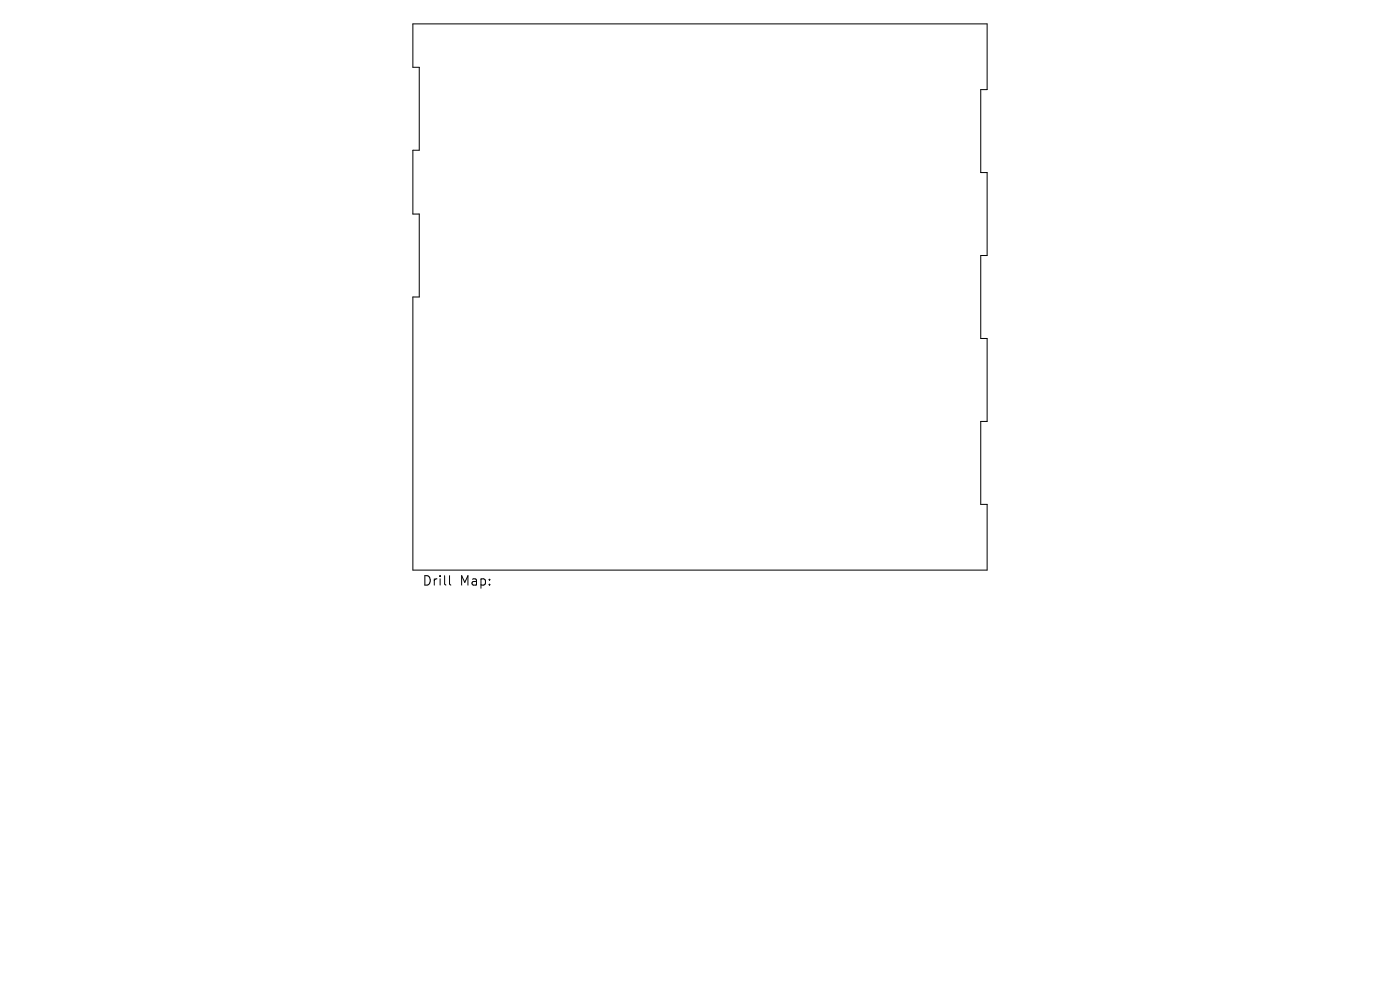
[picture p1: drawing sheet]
<svg xmlns="http://www.w3.org/2000/svg" width="297mm" height="210mm" viewBox="0 0 297 210" stroke-linecap="round" stroke-linejoin="round" font-family="sans-serif">
<defs><g id="words">
<g font-size="2.8">
<text x="89.5" y="124.5">Drill</text>
<text x="97.5" y="124.5">Map:</text>
</g>
</g></defs>
<path d="M87.6 5.1h121.8v13.9h-1.3v17.6h1.3v17.6h-1.3v17.6h1.3v17.6h-1.3v17.6h1.3v13.9h-121.8v-57.9h1.3v-17.6h-1.3v-13.5h1.3v-17.6h-1.3zM95.4 122.1v1.7l.3 .3" fill="none" stroke="#000" stroke-width=".21"/>
<use href="#words"/>
</svg>
